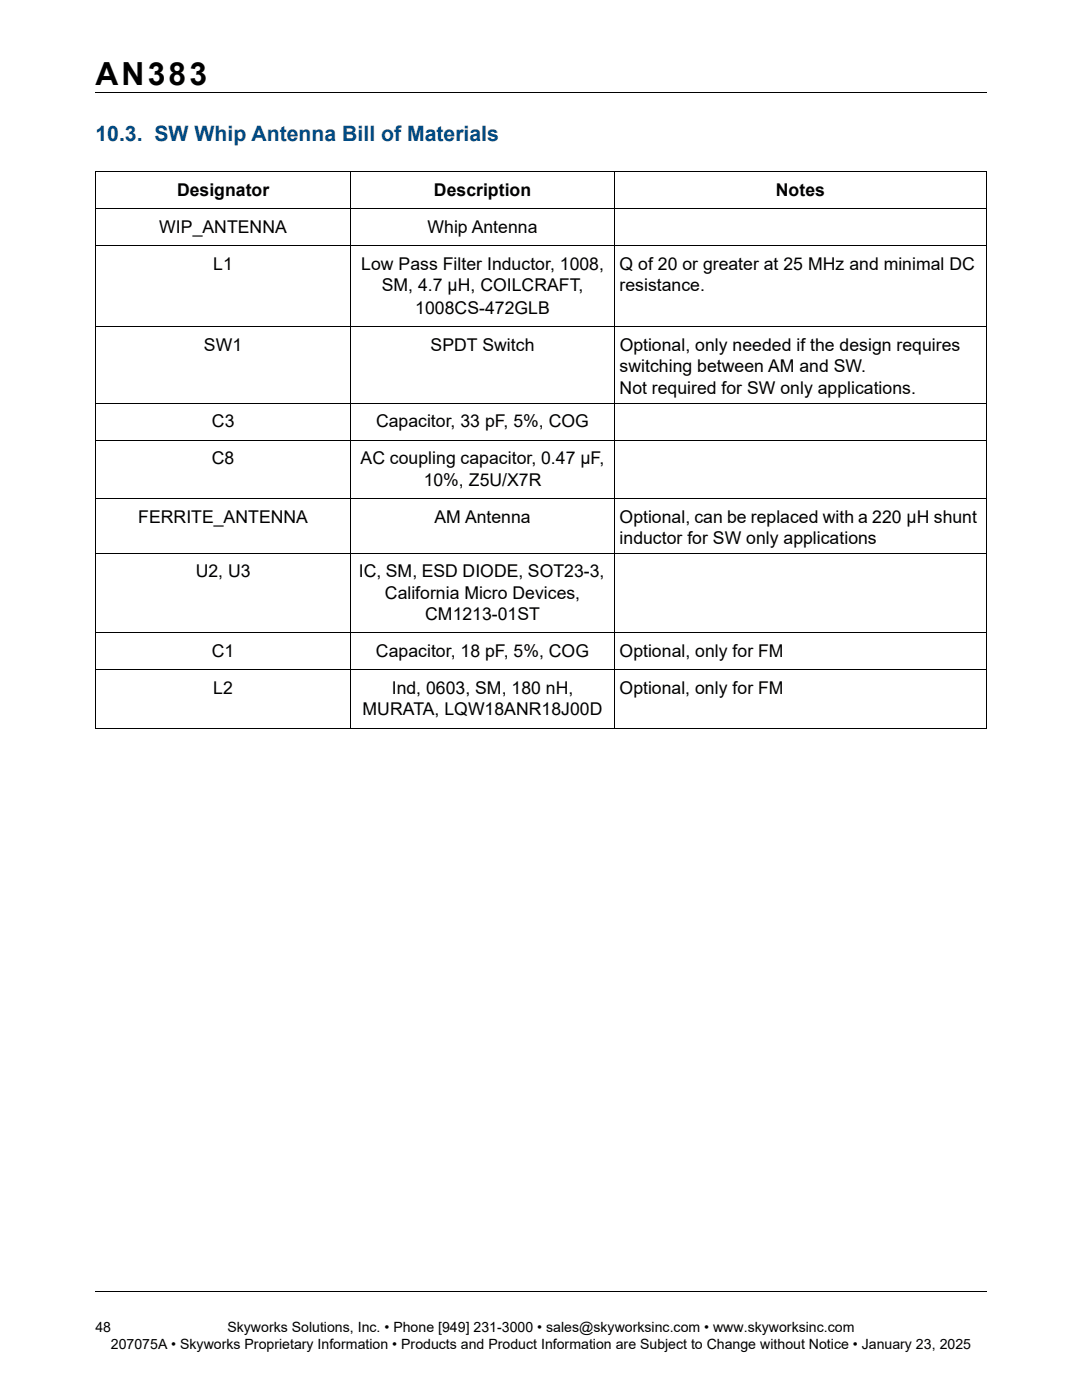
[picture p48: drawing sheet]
<svg xmlns="http://www.w3.org/2000/svg" width="216mm" height="279mm" viewBox="0 0 216 279" stroke-linecap="round" stroke-linejoin="round" font-family="sans-serif">
<defs><g id="words">
<text font-size="6.3" x="19" y="16.9">AN383</text>
<text font-size="4.2" fill="#004b85" x="19" y="28.2">10.3. SW Whip Antenna Bill of Materials</text>
<g font-size="3.5">
<text x="35.3" y="39">Designator</text>
<text x="86.6" y="39">Description</text>
<text x="154.8" y="39">Notes</text>
<text x="31.8" y="46.4">WIP_ANTENNA</text>
<text x="85.3" y="46.4">Whip Antenna</text>
<text x="42.6" y="53.8">L1</text>
<text x="72.1" y="53.8">Low Pass Filter Inductor, 1008,</text>
<text x="123.6" y="53.8">Q of 20 or greater at 25 MHz and minimal DC</text>
<text x="76.2" y="58.1">SM, 4.7 µH, COILCRAFT,</text>
<text x="123.6" y="58.1">resistance.</text>
<text x="82.9" y="62.7">1008CS-472GLB</text>
<text x="40.7" y="70.1">SW1</text>
<text x="85.9" y="70.1">SPDT Switch</text>
<text x="123.6" y="70.1">Optional, only needed if the design requires</text>
<text x="123.6" y="74.3">switching between AM and SW.</text>
<text x="123.6" y="78.5">Not required for SW only applications.</text>
<text x="42.3" y="85.3">C3</text>
<text x="75" y="85.3">Capacitor, 33 pF, 5%, COG</text>
<text x="42.3" y="92.7">C8</text>
<text x="72" y="92.7">AC coupling capacitor, 0.47 µF,</text>
<text x="84.5" y="96.9">10%, Z5U/X7R</text>
<text x="27.6" y="104.3">FERRITE_ANTENNA</text>
<text x="86.7" y="104.3">AM Antenna</text>
<text x="123.6" y="104.3">Optional, can be replaced with a 220 µH shunt</text>
<text x="123.6" y="108.5">inductor for SW only applications</text>
<text x="39.1" y="115.2">U2, U3</text>
<text x="71.6" y="115.2">IC, SM, ESD DIODE, SOT23-3,</text>
<text x="76.8" y="119.5">California Micro Devices,</text>
<text x="84.8" y="123.7">CM1213-01ST</text>
<text x="42.3" y="131.1">C1</text>
<text x="75" y="131.1">Capacitor, 18 pF, 5%, COG</text>
<text x="123.6" y="131.1">Optional, only for FM</text>
<text x="42.6" y="138.5">L2</text>
<text x="72.3" y="142.7">MURATA, LQW18ANR18J00D</text>
<text x="78.2" y="138.5">Ind, 0603, SM, 180 nH,</text>
<text x="123.6" y="138.5">Optional, only for FM</text>
</g>
<g font-size="2.8">
<text x="19" y="265.8">48</text>
<text x="22.1" y="269.3">207075A • Skyworks Proprietary Information • Products and Product Information are Subject to Change without Notice • January 23, 2025</text>
<text x="45.4" y="265.8">Skyworks Solutions, Inc. • Phone [949] 231-3000 • sales@skyworksinc.com • www.skyworksinc.com</text>
</g>
</g></defs>
<g fill="none" stroke="#000" stroke-width=".2">
<path d="M19 18.4h177.8M19 34.2h177.9M19 34.3v111M70 34.1v111.3M122.6 34.1v111.3M196.8 34.3v111M19 41.6h177.9M19 49h177.9M19 65.3h177.9M19 80.4h177.9M19 87.8h177.9M19 99.5h177.9"/>
<path d="M19 110.4h177.9M19 126.3h177.9M19 133.7h177.9M19 145.4h177.9M19.1 257.8h177.8"/>
</g>
<use href="#words"/>
</svg>
